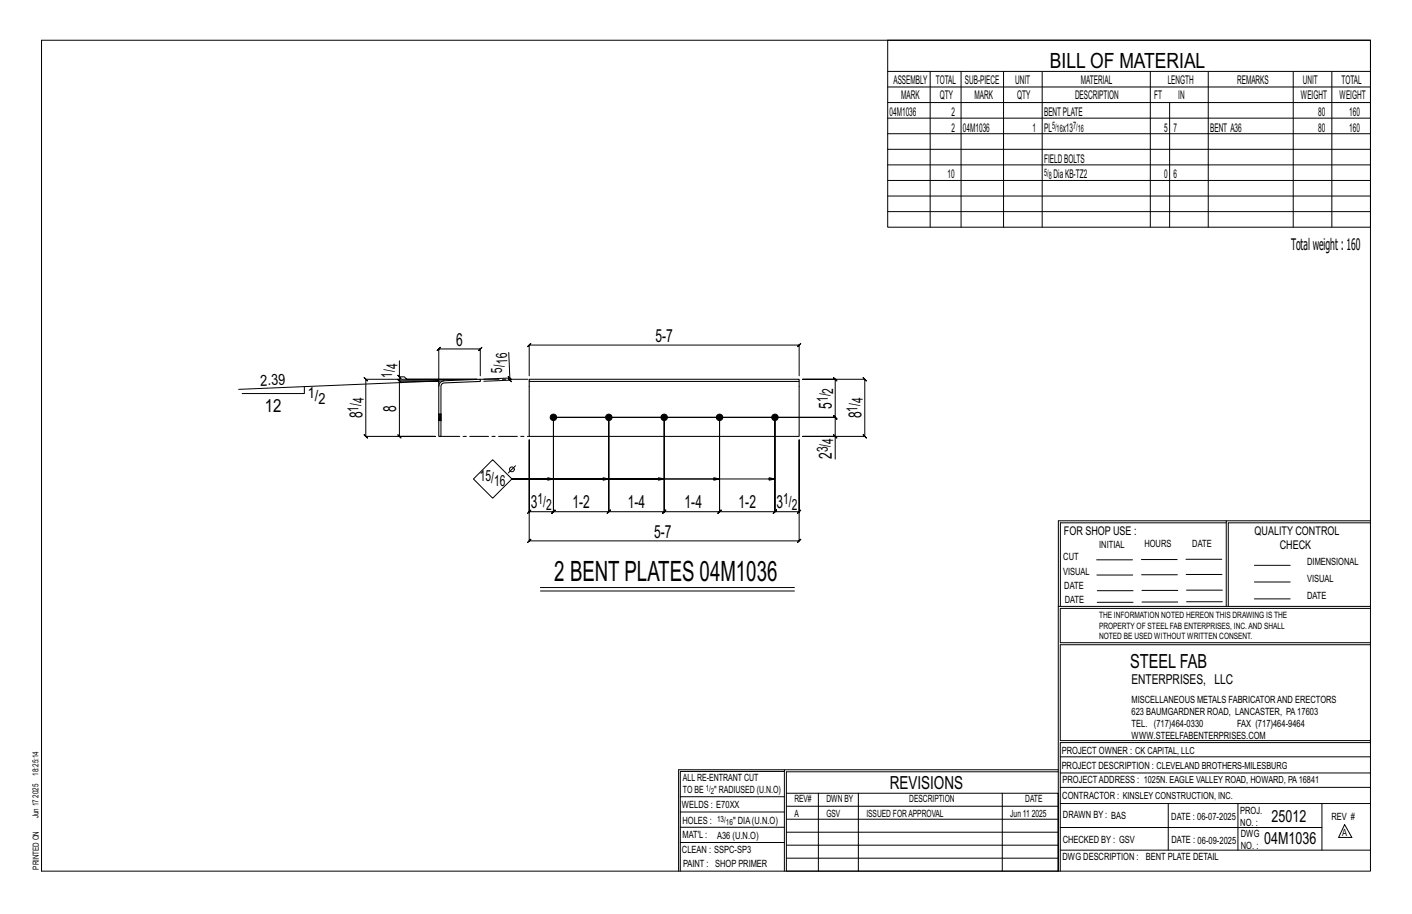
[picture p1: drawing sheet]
<svg xmlns="http://www.w3.org/2000/svg" width="432mm" height="279mm" viewBox="0 0 432 279" stroke-linecap="round" stroke-linejoin="round" font-family="sans-serif">
<defs><g id="words">
<text font-size="8.6" x="169.5" y="177.6">2 BENT PLATES 04M1036</text>
<text font-size="6.4" x="321.1" y="20.7">BILL OF MATERIAL</text>
<text font-size="5.9" x="345.6" y="204.1">STEEL FAB</text>
<g font-size="5.5">
<text x="139.5" y="105.7">6</text>
<text x="200.4" y="104.5">5-7</text>
<text x="81" y="125.9">12</text>
<text x="121.2" y="126" transform="rotate(-90 121.2 126)">8</text>
<text x="254.4" y="125" transform="rotate(-90 254.4 125)">5</text>
<text x="110.9" y="127.9" transform="rotate(-90 110.9 127.9)">8</text>
<text x="263.5" y="127.9" transform="rotate(-90 263.5 127.9)">8</text>
<text x="254.4" y="140.3" transform="rotate(-90 254.4 140.3)">2</text>
<text x="162.3" y="155.4">3</text>
<text x="175" y="155.4">1-2</text>
<text x="192" y="155.4">1-4</text>
<text x="209.3" y="155.4">1-4</text>
<text x="225.8" y="155.4">1-2</text>
<text x="237.5" y="155.4">3</text>
<text x="200" y="164.4">5-7</text>
<text x="272.2" y="241.1">REVISIONS</text>
</g>
<g font-size="5.1">
<text x="388.9" y="251.3">25012</text>
<text x="386.6" y="258.1">04M1036</text>
</g>
<text font-size="4.9" x="394.8" y="76.4">Totalweight : 160</text>
<g font-size="4.7">
<text x="121.6" y="112.8" transform="rotate(-90 121.6 112.8)">4</text>
<text x="153.6" y="113.9" transform="rotate(-92 153.6 113.9)">5/</text>
<text x="155.2" y="111.2" transform="rotate(-92 155.2 111.2)">16</text>
<text x="79.7" y="117.9" transform="rotate(-2 79.7 117.9)">2.39</text>
<text x="119.9" y="115.4" transform="rotate(-90 119.9 115.4)">1/</text>
<text x="94.1" y="121.7">1/</text>
<text x="97.4" y="123.4">2</text>
<text x="109.6" y="125.8" transform="rotate(-90 109.6 125.8)">1/</text>
<text x="111.3" y="123.2" transform="rotate(-90 111.3 123.2)">4</text>
<text x="253.2" y="122.9" transform="rotate(-90 253.2 122.9)">1/</text>
<text x="254.8" y="120.3" transform="rotate(-90 254.8 120.3)">2</text>
<text x="262.2" y="125.8" transform="rotate(-90 262.2 125.8)">1/</text>
<text x="263.9" y="123.2" transform="rotate(-90 263.9 123.2)">4</text>
<text x="254.8" y="135.7" transform="rotate(-90 254.8 135.7)">4</text>
<text x="253.2" y="138.3" transform="rotate(-90 253.2 138.3)">3/</text>
<text x="146.7" y="146.9">15/</text>
<text x="151.1" y="148.6">16</text>
<text x="164.4" y="154.2">1/</text>
<text x="167" y="155.8">2</text>
<text x="239.5" y="154.2">1/</text>
<text x="242.1" y="155.8">2</text>
</g>
<text font-size="4.2" x="346" y="209.1">ENTERPRISES, LLC</text>
<g font-size="3.7">
<text x="273.2" y="25.6">ASSEMBLY</text>
<text x="286.2" y="25.6">TOTAL</text>
<text x="295.1" y="25.6">SUB-PIECE</text>
<text x="310.4" y="25.6">UNIT</text>
<text x="330.5" y="25.6">MATERIAL</text>
<text x="357.1" y="25.6">LENGTH</text>
<text x="378.3" y="25.6">REMARKS</text>
<text x="398.4" y="25.6">UNIT</text>
<text x="410.2" y="25.6">TOTAL</text>
<text x="272.1" y="35.5">04M1036</text>
<text x="275.6" y="30.4">MARK</text>
<text x="287.4" y="30.4">QTY</text>
<text x="290.9" y="35.5">2</text>
<text x="298" y="30.4">MARK</text>
<text x="311" y="30.4">QTY</text>
<text x="319.3" y="35.5">BENTPLATE</text>
<text x="328.7" y="30.4">DESCRIPTION</text>
<text x="353" y="30.4">FT</text>
<text x="360.3" y="30.4">IN</text>
<text x="397.8" y="30.4">WEIGHT</text>
<text x="403.2" y="35.5">80</text>
<text x="409.6" y="30.4">WEIGHT</text>
<text x="412.6" y="35.5">160</text>
<text x="290.9" y="40.2">2</text>
<text x="294.5" y="40.2">04M1036</text>
<text x="315.8" y="40.2">1</text>
<text x="319.3" y="40.2">PL</text>
<text x="325" y="40.2">x13</text>
<text x="356" y="40.2">5</text>
<text x="358.9" y="40.2">7</text>
<text x="370.1" y="40.2">BENT A36</text>
<text x="403.2" y="40.2">80</text>
<text x="412.6" y="40.2">160</text>
<text x="319.3" y="49.7">FIELDBOLTS</text>
<text x="289.8" y="54.5">10</text>
<text x="322.2" y="54.5">DiaKB-TZ2</text>
<text x="356" y="54.5">0</text>
<text x="358.9" y="54.5">6</text>
<text x="325.3" y="163.4">FOR SHOP USE :</text>
<text x="383.7" y="163.4">QUALITY CONTROL</text>
<text x="391.4" y="167.8">CHECK</text>
</g>
<g font-size="3.1">
<text x="321.7" y="39.4">5/</text>
<text x="323.1" y="40.5">16</text>
<text x="328.2" y="39.4">7/</text>
<text x="329.6" y="40.5">16</text>
<text x="319.3" y="53.7">5/</text>
<text x="320.7" y="54.8">8</text>
<text x="336.2" y="167.4">INITIAL</text>
<text x="350" y="167.1">HOURS</text>
<text x="364.6" y="167.2">DATE</text>
<text x="325.2" y="171.3">CUT</text>
<text x="399.8" y="172.8">DIMENSIONAL</text>
<text x="325.1" y="175.8">VISUAL</text>
<text x="399.8" y="177.9">VISUAL</text>
<text x="325.5" y="180">DATE</text>
<text x="325.7" y="184.4">DATE</text>
<text x="399.8" y="183.1">DATE</text>
<text x="346" y="215">MISCELLANEOUS METALS FABRICATORAND ERECTORS</text>
<text x="346" y="218.6">623 BAUMGARDNER ROAD, LANCASTER, PA17603</text>
<text x="346" y="225.8">WWW.STEELFABENTERPRISES.COM</text>
<text x="346" y="222.2">TEL. (717)464-0330</text>
<text x="378.3" y="222.2">FAX (717)464-9464</text>
<text x="324.7" y="230.5">PROJECT OWNER : CK CAPITAL, LLC</text>
<text x="208.8" y="238.8">ALL RE-ENTRANT CUT</text>
<text x="324.7" y="235.1">PROJECT DESCRIPTION : CLEVELAND BROTHERS-MILESBURG</text>
<text x="324.9" y="239.5">PROJECTADDRESS : 1025N. EAGLE VALLEY ROAD, HOWARD, PA16841</text>
<text x="208.8" y="242.5">TO BE</text>
<text x="218.4" y="242.5">&quot; RADIUSED (U.N.O)</text>
<text x="242.9" y="245.3">REV#</text>
<text x="252.7" y="245.3">DWN BY</text>
<text x="278.1" y="245.3">DESCRIPTION</text>
<text x="313.5" y="245.3">DATE</text>
<text x="324.9" y="244.2">CONTRACTOR : KINSLEY CONSTRUCTION, INC.</text>
<text x="208.5" y="247">WELDS : E70XX</text>
<text x="208.7" y="251.7">HOLES :</text>
<text x="224.2" y="251.8">&quot; DIA(U.N.O)</text>
<text x="242.9" y="249.9">A</text>
<text x="252.7" y="249.9">GSV</text>
<text x="264.9" y="249.9">ISSUED FORAPPROVAL</text>
<text x="309" y="249.9">Jun 11</text>
<text x="315.5" y="249.9">2025</text>
<text x="325.1" y="250">DRAWN BY : BAS</text>
<text x="358.2" y="250.5">DATE : 06-07-2025</text>
<text x="379.3" y="248.9">PROJ.</text>
<text x="407.2" y="250.5">REV #</text>
<text x="208.7" y="256.3">MAT'L :</text>
<text x="219.3" y="256.4">A36 (U.N.O)</text>
<text x="325" y="257.6">CHECKED BY : GSV</text>
<text x="358.3" y="257.7">DATE : 06-09-2025</text>
<text x="379.3" y="252.5">NO. :</text>
<text x="379.5" y="255.9">DWG</text>
<text x="410.5" y="255.5">A</text>
<text x="208.6" y="260.7">CLEAN : SSPC-SP3</text>
<text x="324.9" y="262.9">DWG DESCRIPTION :</text>
<text x="350.4" y="263">BENT PLATE DETAIL</text>
<text x="379.5" y="259.5">NO. :</text>
<text x="208.9" y="265">PAINT : SHOP PRIMER</text>
</g>
<g font-size="2.7">
<text x="336.1" y="189">THE INFORMATION NOTED HEREON THIS DRAWING IS THE</text>
<text x="336.1" y="195.4">NOTED BE USED WITHOUT WRITTEN CONSENT.</text>
<text x="336.1" y="192.2">PROPERTY OF STEEL FAB ENTERPRISES, INC.AND SHALL</text>
</g>
<g font-size="2.6">
<text x="215.9" y="241.8">1/</text>
<text x="217.4" y="242.7">2</text>
<text x="219.3" y="251.1">13/</text>
<text x="222" y="252.1">16</text>
</g>
<g font-size="2.5">
<text x="11.7" y="237.1" transform="rotate(-90 11.7 237.1)">18:25:14</text>
<text x="11.8" y="243.8" transform="rotate(-90 11.8 243.8)">2025</text>
<text x="11.8" y="250.1" transform="rotate(-90 11.8 250.1)">Jun 17</text>
<text x="11.9" y="265.8" transform="rotate(-90 11.9 265.8)">PRINTED ON</text>
</g>
</g></defs>
<g fill="none" stroke="#000" stroke-width=".31">
<path d="M12.7 12.3h406.4v254h-406.4zM271.5 12.3h147.6v57.2h-147.6zM271.5 21.8h147.6M271.5 26.6h147.6M271.5 31.4h147.6M271.5 36.1h147.6M284.5 21.8v47.7M293.9 21.8v47.7M306.9 21.8v47.7M318.7 21.8v47.7M351.8 21.8v47.7M357.7 31.4v38.1"/>
<path d="M369.5 21.8v47.7M395.5 21.8v47.7M407.3 21.8v47.7M271.5 40.9h147.6M271.5 45.6h147.6M271.5 50.4h147.6M271.5 55.2h147.6M271.5 59.9h147.6M271.5 64.7h147.6M93.1 118.2v2.1h-19.1M121.6 114.7l1 1zM122.1 110.3v4.9h1.5l.8 .7h21.4h-33.9l-.5-.5 1 1-.5-.5v17.5l-.5-.5 1 1-.5-.5h21.2h-11l.5 .5-1-1 .5 .5v-16.9l.5 .5-1-1 .5 .5h12.1"/>
<path d="M122.1 115.2v1.3l-.5-.5 1 1-.5-.5h12.1l-61.2 2.5M146.9 114.9v-8.2l.5-.5-1 1 .5-.5h-12.7l.5-.5-1 1 .5-.5v10.4M155.4 115.1l1 .9zM155.6 107.7l.3 7.9-8 .3M155.9 115.6v.6l-.5-.5 1.1 1-.6-.5-7.9 .4M161.8 114.9v-9.4l-.5 .5 1-1-.5 .5h82.6l-.5 .5 1-1-.5 .5v9.4M161.8 134.5v21.9l-.5 .5 1-1-.5 .5h7.4l-.5 .5 1-1-.5 .5v-28.8v28.8l-.5 .5 1-1-.5 .5h17l-.5 .5 1-1-.5 .5v-28.8v28.8l-.5 .5 1-1-.5 .5h16.9l-.5 .5 1-1-.5 .5v-28.8v28.8l-.5 .5 1-1-.5 .5h16.9l-.5 .5 1-1-.5 .5v-28.8v28.8l-.5 .5 1-1-.5 .5h17l-.5 .5 1-1-.5 .5v-28.8v28.8l-.5 .5 1-1-.5 .5h7.4l-.5 .5 1-1-.5 .5v-21.9v30.8l.5-.5-1 1 .5-.5h-82.6l.5-.5-1 1 .5-.5zM254.9 132.9l1 1zM255.4 133.4v-5.8l.5 .5-1-1 .5 .5h-86.2h86.2l.5 .5-1-1 .5 .5v-11.7l.5 .5-1-1 .5 .5h-10h19.1l-.5-.5 1 1-.5-.5v17.5l-.5-.5 1 1-.5-.5h-19.1h10v6.9M144.8 146.4l5.9-5.9 5.8 5.9-5.8 5.9zM156.5 146.4h80.5l-1.8 .4v-.8l1.8 .4M157.6 142.4l-2.2 2.2"/>
<path d="M169.2 146.4l-1.7-.4v.8l1.7-.4h-12.7h29.7l-1.8 .4v-.8l1.8 .4M203.1 146.4l-1.7-.4v.8l1.7-.4h-46.6h63.5l-1.7 .4v-.8l1.7 .4M375 159.8h-50.7v25.6M375 159.2h-51.3l-.1 107.1M419.1 159.2h-44.1v26.2M419.1 159.8h-43.5v25.6M165.3 179.6h77.6M335.4 171.1h10.9M335.4 175.8h11M349 171h11M349.1 175.7h11M362.7 171h10.9"/>
<path d="M362.7 175.6h11M383.6 172.8h11M383.6 177.9h11M165.3 180.7h77.6M323.7 185.4h95.4M335.5 184.1h11M335.5 180.6h11M349.2 184h11M349.2 180.5h11M362.9 180.4h10.9M362.9 184h10.9M383.6 183.1h11"/>
<path d="M419.1 186h-94.9v10.5h94.9M419.1 197.1h-94.9v29.3h94.9v.6h-94.9v39.3M239.9 235.8h-31.9v30.5M239.9 235.3h-32.4v31M323.6 235.3h-83.7v31M323.6 235.9h-83.1v6.6M324.2 236.3h94.9M324.2 231.4h94.9M208 252.9h31.9M208 257.5h31.9M208 243.6h31.9M208 248.2h31.9"/>
<path d="M240.5 242.5h83.1v23.8h-83.1zM240.5 258.4h83.1M240.5 254.4h83.1M240.5 250.4h83.1M240.5 246.5h83.1M250.3 242.5v23.8M262.5 242.5v23.8M306.5 242.5v23.8M324.2 253h80.1M324.2 245.6h94.9M324.2 259.9h94.9M324.2 240.7h94.9"/>
<path d="M357.3 245.6v14.3M378.6 245.6v14.3M404.3 245.6v14.3M411.2 252.1l2.2 3.9h-4zM240.5 262.3h83.1"/>
<circle cx="156.5" cy="143.5" r=".74"/>
</g>
<g fill="#000" stroke="#000" stroke-width=".31">
<circle cx="169.2" cy="127.6" r=".99"/>
<circle cx="186.2" cy="127.6" r=".99"/>
<circle cx="203.1" cy="127.6" r=".99"/>
<circle cx="220" cy="127.6" r=".99"/>
<circle cx="237" cy="127.6" r=".99"/>
</g>
<path d="M134.7 116.9l1.1-.5 11.1-.5v.7l-11 .5-.9 .5-.2 15.8h-.6v-15.3zM161.8 115.9h82.6v.7h-82.6zM161.8 116.6v16.8h82.6v-16.8M134.2 126.6h.1M134.2 128.6h.1M134.8 126.6h.1M134.8 128.6h.1" fill="none" stroke="#000" stroke-width=".32"/>
<path d="M134.2 127.2h.7v.4h-.7zM134.2 127.2v-.3h.7v.3M134.2 126.9v-.2h.7v.2M134.2 126.7v-.1M134.2 128.6v-.1M134.2 128.3v.2l.7 .1M134.2 128v.3h.7v.2M134.2 127.6v.4h.7v.3M134.2 128.6h.6M134.8 126.6h-.6M134.9 126.6v.1M134.9 127.6v.4" fill="none" stroke="#000" stroke-width=".31" stroke-dasharray="2 1.4"/>
<path d="M134.2 118.1v-1.6l1.6-.1M146.9 115.9h14.9M134.8 133.4h27" fill="none" stroke="#000" stroke-width=".31" stroke-dasharray="5.8 1 1 1"/>
<use href="#words"/>
</svg>
